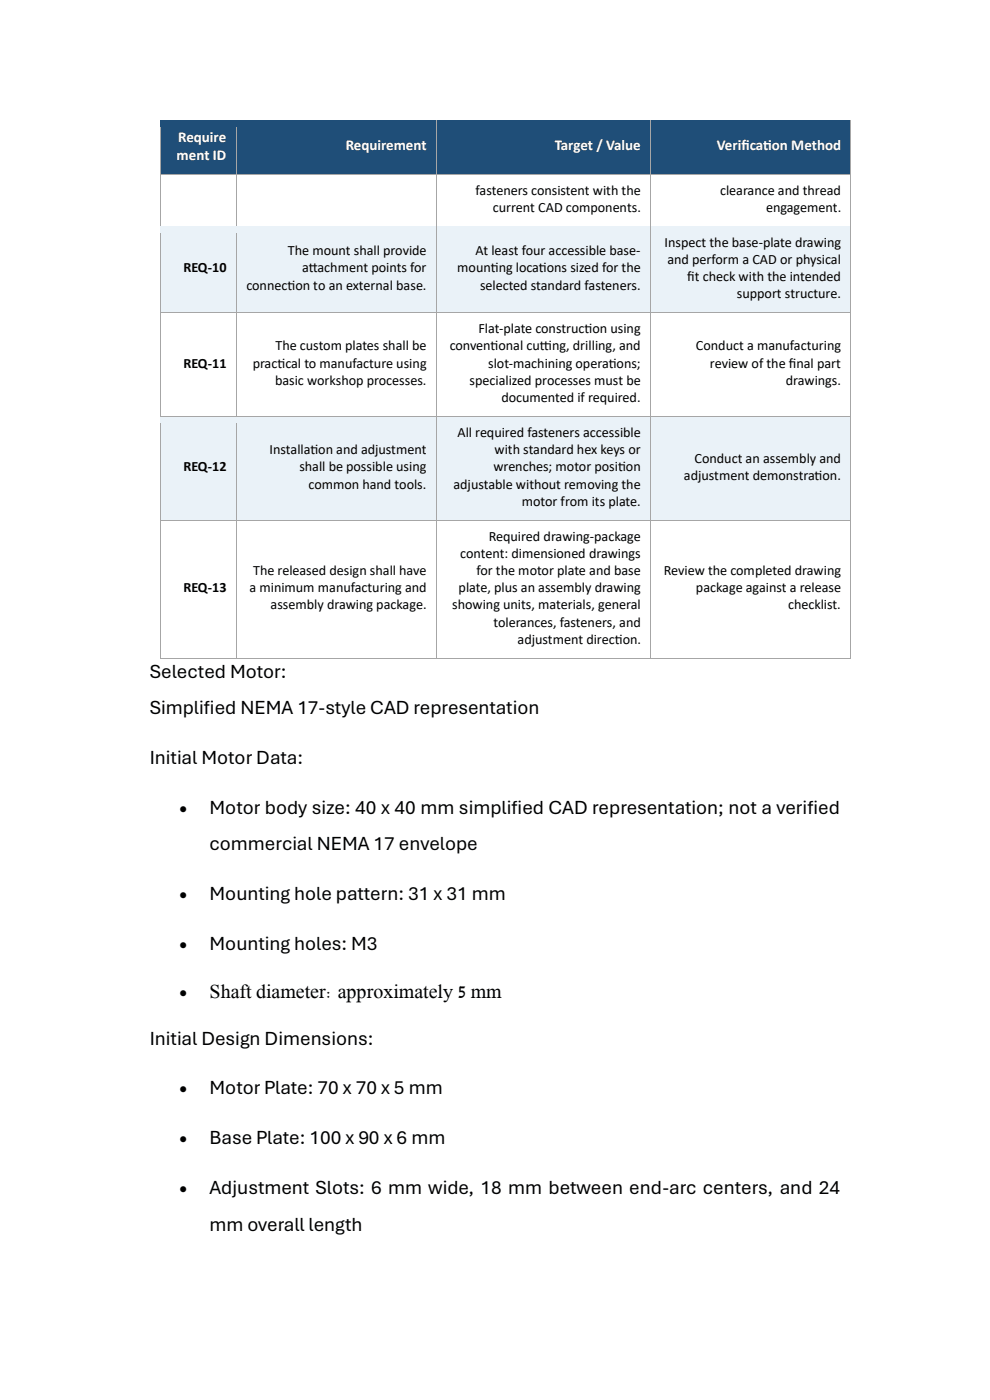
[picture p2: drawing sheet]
<svg xmlns="http://www.w3.org/2000/svg" width="210mm" height="297mm" viewBox="0 0 210 297" stroke-linecap="round" stroke-linejoin="round" font-family="sans-serif">
<defs><g id="words">
<g font-size="4.2">
<text x="31.8" y="143.7">Selected Motor:</text>
<text x="31.8" y="151.5">Simplif</text>
<text x="43.3" y="151.5">ied NEMA 17-style CAD representation</text>
<text x="31.8" y="162.1">Initial Motor Data:</text>
<text x="44.5" y="172.7">Motor body size: 40 x 40 mm simplif</text>
<text x="108.5" y="172.7">ied CAD representation; not a verif</text>
<text x="171.3" y="172.7">ied</text>
<text x="44.5" y="180.4">commercial NEMA 17 envelope</text>
<text x="44.5" y="191">Mounting hole pattern: 31 x 31 mm</text>
<text x="44.5" y="201.5">Mounting holes: M3</text>
<text x="44.5" y="211.7">Shaft diameter: approximately 5 mm</text>
<text x="31.8" y="221.7">Initial Design Dimensions:</text>
<text x="44.5" y="232.2">Motor Plate: 70 x 70 x 5 mm</text>
<text x="44.5" y="242.8">Base Plate: 100 x 90 x 6 mm</text>
<text x="44.5" y="253.4">Adjustment Slots: 6 mm wide, 18 mm between end-arc centers, and 24</text>
<text x="44.5" y="261.1">mm overall length</text>
</g>
<g font-size="3.5">
<text x="38.1" y="172.7">•</text>
<text x="38.1" y="191">•</text>
<text x="38.1" y="201.5">•</text>
<text x="38.1" y="211.7">•</text>
<text x="38.1" y="232.2">•</text>
<text x="38.1" y="242.8">•</text>
<text x="38.1" y="253.4">•</text>
</g>
<g font-size="3.2" fill="#fff">
<text x="37.5" y="33.9">ment ID</text>
<text x="37.8" y="30">Require</text>
<text x="73.3" y="31.9">Requirement</text>
<text x="117.7" y="31.9">Target / Value</text>
<text x="152" y="31.9">Verif</text>
<text x="157.3" y="31.9">icat</text>
<text x="161.9" y="31.9">ion Method</text>
</g>
<g font-size="3">
<text x="100.9" y="41.3">fasteners consistent with the</text>
<text x="152.8" y="41.3">clearance and thread</text>
<text x="104.5" y="45">current CAD components.</text>
<text x="162.5" y="45">engagement.</text>
<text x="141" y="52.3">Inspect the base-plate drawing</text>
<text x="38.9" y="57.8">REQ-10</text>
<text x="61.1" y="54.2">The mount shall provide</text>
<text x="64.1" y="57.8">at</text>
<text x="65.5" y="57.8">tachment points for</text>
<text x="97" y="57.8">mount</text>
<text x="100.9" y="54.2">At least four accessible base-</text>
<text x="104.1" y="57.8">ing locat</text>
<text x="114.3" y="57.8">ions sized for the</text>
<text x="141.6" y="56">and perform a CAD or physical</text>
<text x="145.8" y="59.6">f</text>
<text x="145.8" y="59.6">it check with the intended</text>
<text x="52.3" y="61.5">connect</text>
<text x="61" y="61.5">ion to an external base.</text>
<text x="101.8" y="61.5">selected standard fasteners.</text>
<text x="156.3" y="63.3">support structure.</text>
<text x="101.5" y="70.7">Flat-plate construct</text>
<text x="124" y="70.7">ion using</text>
<text x="38.9" y="78">REQ-11</text>
<text x="53.6" y="78">pract</text>
<text x="58.4" y="74.3">The custom plates shall be</text>
<text x="58.9" y="78">ical to manufacture using</text>
<text x="95.4" y="74.3">convent</text>
<text x="103.6" y="78">slot-machining operat</text>
<text x="104.1" y="74.3">ional cut</text>
<text x="114.5" y="74.3">t</text>
<text x="114.5" y="74.3">ing, drilling, and</text>
<text x="129.1" y="78">ions;</text>
<text x="147.6" y="74.3">Conduct a manufacturing</text>
<text x="150.6" y="78">review of the f</text>
<text x="167.4" y="78">inal part</text>
<text x="58.3" y="81.6">basic workshop processes.</text>
<text x="99.6" y="81.6">specialized processes must be</text>
<text x="166.7" y="81.6">drawings.</text>
<text x="106.4" y="85.3">documented if required.</text>
<text x="97" y="92.7">All required fasteners accessible</text>
<text x="38.9" y="100">REQ-12</text>
<text x="57.2" y="96.3">Installat</text>
<text x="63.5" y="100">shall be possible using</text>
<text x="65.8" y="96.3">ion and adjustment</text>
<text x="104.7" y="100">wrenches; motor posit</text>
<text x="104.9" y="96.3">with standard hex keys or</text>
<text x="131.1" y="100">ion</text>
<text x="145.1" y="101.8">adjustment demonstrat</text>
<text x="147.3" y="98.1">Conduct an assembly and</text>
<text x="172.8" y="101.8">ion.</text>
<text x="65.5" y="103.6">common hand tools.</text>
<text x="96.2" y="103.6">adjustable without removing the</text>
<text x="110.7" y="107.3">motor from its plate.</text>
<text x="97.6" y="118.3">content: dimensioned drawings</text>
<text x="103.7" y="114.7">Required drawing-package</text>
<text x="38.9" y="125.7">REQ-13</text>
<text x="52.9" y="125.7">a minimum manufacturing and</text>
<text x="53.7" y="122">The released design shall have</text>
<text x="97.3" y="125.7">plate, plus an assembly drawing</text>
<text x="101.1" y="122">for the motor plate and base</text>
<text x="140.8" y="122">Review the completed drawing</text>
<text x="147.6" y="125.7">package against a release</text>
<text x="57.4" y="129.3">assembly drawing package.</text>
<text x="95.9" y="129.3">showing units, materials, general</text>
<text x="167.2" y="129.3">checklist.</text>
<text x="104.7" y="133">tolerances, fasteners, and</text>
<text x="109.8" y="136.6">adjustment direct</text>
<text x="130.4" y="136.6">ion.</text>
</g>
</g></defs>
<g fill="#1f4e78">
<path d="M34 25.6h16v11.2h-16z" fill-rule="evenodd"/>
<path d="M36.1 27h11.9v3.9h-11.9z" fill-rule="evenodd"/>
<path d="M36.1 30.9h11.9v4.5h-11.9z" fill-rule="evenodd"/>
<path d="M50.2 25.6h42.3v11.2h-42.3z" fill-rule="evenodd"/>
<path d="M52.2 28.9h38.3v4.6h-38.3z" fill-rule="evenodd"/>
<path d="M92.7 25.6h45.2v11.2h-45.2z" fill-rule="evenodd"/>
<path d="M94.7 28.9h41.2v4.6h-41.2z" fill-rule="evenodd"/>
<path d="M138.1 25.6h42.3v11.2h-42.3z" fill-rule="evenodd"/>
<path d="M140.1 28.9h38.3v4.6h-38.3z" fill-rule="evenodd"/>
</g>
<g fill="#a6a6a6">
<path d="M33.9 25.4h.1v1.6h-.1z" fill-rule="evenodd"/>
<path d="M33.9 25.4h.1v.2h-.1z" fill-rule="evenodd"/>
</g>
<path d="M34 25.5h16" fill="none" stroke="#a6a6a6" stroke-width=".21"/>
<path d="M34 25.6h16v1.4h-16z" fill-rule="evenodd" fill="#1f4e78"/>
<g fill="#a6a6a6">
<path d="M50 25.6h.2v1.4h-.2z" fill-rule="evenodd"/>
<path d="M50 25.4h.2v.2h-.2z" fill-rule="evenodd"/>
</g>
<path d="M50.2 25.5h42.3" fill="none" stroke="#a6a6a6" stroke-width=".21"/>
<path d="M50.2 25.6h42.3v1.4h-42.3z" fill-rule="evenodd" fill="#1f4e78"/>
<g fill="#a6a6a6">
<path d="M92.5 25.6h.2v1.4h-.2z" fill-rule="evenodd"/>
<path d="M92.5 25.4h.2v.2h-.2z" fill-rule="evenodd"/>
</g>
<path d="M92.7 25.5h45.2" fill="none" stroke="#a6a6a6" stroke-width=".21"/>
<path d="M92.7 25.6h45.2v1.4h-45.2z" fill-rule="evenodd" fill="#1f4e78"/>
<g fill="#a6a6a6">
<path d="M137.9 25.6h.2v1.4h-.2z" fill-rule="evenodd"/>
<path d="M137.9 25.4h.2v.2h-.2z" fill-rule="evenodd"/>
</g>
<path d="M138.1 25.5h42.3" fill="none" stroke="#a6a6a6" stroke-width=".21"/>
<path d="M138.1 25.6h42.3v1.4h-42.3z" fill-rule="evenodd" fill="#1f4e78"/>
<g fill="#a6a6a6">
<path d="M180.4 25.4h.2v1.6h-.2z" fill-rule="evenodd"/>
<path d="M180.4 25.4h.2v.2h-.2z" fill-rule="evenodd"/>
</g>
<path d="M34 35.4h16.1v1.4h-16.1z" fill-rule="evenodd" fill="#1f4e78"/>
<path d="M34 27v9.9" fill="none" stroke="#a6a6a6" stroke-width=".21"/>
<path d="M50.1 35.4h42.5v1.4h-42.5z" fill-rule="evenodd" fill="#1f4e78"/>
<path d="M50.1 27v9.9" fill="none" stroke="#a6a6a6" stroke-width=".21"/>
<path d="M92.6 35.4h45.4v1.4h-45.4z" fill-rule="evenodd" fill="#1f4e78"/>
<path d="M92.6 27v9.9" fill="none" stroke="#a6a6a6" stroke-width=".21"/>
<path d="M138 35.4h42.5v1.4h-42.5z" fill-rule="evenodd" fill="#1f4e78"/>
<path d="M138 27v9.9M180.5 27v9.9" fill="none" stroke="#a6a6a6" stroke-width=".21"/>
<path d="M33.9 36.9h.1v1.6h-.1z" fill-rule="evenodd" fill="#a6a6a6"/>
<path d="M34 37h16" fill="none" stroke="#a6a6a6" stroke-width=".21"/>
<path d="M50 36.9h.2v1.6h-.2z" fill-rule="evenodd" fill="#a6a6a6"/>
<path d="M50.2 37h42.3" fill="none" stroke="#a6a6a6" stroke-width=".21"/>
<path d="M92.5 36.9h.2v1.6h-.2z" fill-rule="evenodd" fill="#a6a6a6"/>
<path d="M92.7 37h45.2" fill="none" stroke="#a6a6a6" stroke-width=".21"/>
<path d="M137.9 36.9h.2v1.6h-.2z" fill-rule="evenodd" fill="#a6a6a6"/>
<path d="M138.1 37h42.3" fill="none" stroke="#a6a6a6" stroke-width=".21"/>
<path d="M180.4 36.9h.2v1.6h-.2z" fill-rule="evenodd" fill="#a6a6a6"/>
<path d="M34 38.5v9.4M50.1 38.5v9.4M92.6 38.5v9.4M138 38.5v9.4M180.5 38.5v9.4" fill="none" stroke="#a6a6a6" stroke-width=".21"/>
<g fill="#eaf2f8">
<path d="M34 48.1h16v18.1h-16z" fill-rule="evenodd"/>
<path d="M36.1 55h11.9v4.3h-11.9z" fill-rule="evenodd"/>
<path d="M50.2 48.1h42.3v18.1h-42.3z" fill-rule="evenodd"/>
<path d="M52.2 51.3h38.3v3.7h-38.3z" fill-rule="evenodd"/>
<path d="M52.2 55h38.3v3.6h-38.3z" fill-rule="evenodd"/>
<path d="M52.2 58.6h38.3v4.4h-38.3z" fill-rule="evenodd"/>
<path d="M92.7 48.1h45.2v18.1h-45.2z" fill-rule="evenodd"/>
<path d="M94.7 51.3h41.2v3.7h-41.2z" fill-rule="evenodd"/>
<path d="M94.7 55h41.2v3.6h-41.2z" fill-rule="evenodd"/>
<path d="M94.7 58.6h41.2v4.4h-41.2z" fill-rule="evenodd"/>
<path d="M138.1 48.1h42.3v18.1h-42.3z" fill-rule="evenodd"/>
<path d="M140.1 49.5h38.3v3.6h-38.3z" fill-rule="evenodd"/>
<path d="M140.1 53.1h38.3v3.7h-38.3z" fill-rule="evenodd"/>
<path d="M140.1 56.8h38.3v3.7h-38.3z" fill-rule="evenodd"/>
<path d="M140.1 60.5h38.3v4.3h-38.3z" fill-rule="evenodd"/>
</g>
<path d="M33.9 47.9h.1v1.6h-.1z" fill-rule="evenodd" fill="#a6a6a6"/>
<path d="M34 48h16" fill="none" stroke="#a6a6a6" stroke-width=".21"/>
<path d="M34 48.1h16v1.4h-16z" fill-rule="evenodd" fill="#eaf2f8"/>
<path d="M50 47.9h.2v1.6h-.2z" fill-rule="evenodd" fill="#a6a6a6"/>
<path d="M50.2 48h42.3" fill="none" stroke="#a6a6a6" stroke-width=".21"/>
<path d="M50.2 48.1h42.3v1.4h-42.3z" fill-rule="evenodd" fill="#eaf2f8"/>
<path d="M92.5 47.9h.2v1.6h-.2z" fill-rule="evenodd" fill="#a6a6a6"/>
<path d="M92.7 48h45.2" fill="none" stroke="#a6a6a6" stroke-width=".21"/>
<path d="M92.7 48.1h45.2v1.4h-45.2z" fill-rule="evenodd" fill="#eaf2f8"/>
<path d="M137.9 47.9h.2v1.6h-.2z" fill-rule="evenodd" fill="#a6a6a6"/>
<path d="M138.1 48h42.3" fill="none" stroke="#a6a6a6" stroke-width=".21"/>
<path d="M138.1 48.1h42.3v1.4h-42.3z" fill-rule="evenodd" fill="#eaf2f8"/>
<path d="M180.4 47.9h.2v1.6h-.2z" fill-rule="evenodd" fill="#a6a6a6"/>
<path d="M34 64.8h16.1v1.4h-16.1z" fill-rule="evenodd" fill="#eaf2f8"/>
<path d="M34 49.5v16.7" fill="none" stroke="#a6a6a6" stroke-width=".21"/>
<path d="M50.1 64.8h42.5v1.4h-42.5z" fill-rule="evenodd" fill="#eaf2f8"/>
<path d="M50.1 49.5v16.7" fill="none" stroke="#a6a6a6" stroke-width=".21"/>
<path d="M92.6 64.8h45.4v1.4h-45.4z" fill-rule="evenodd" fill="#eaf2f8"/>
<path d="M92.6 49.5v16.7" fill="none" stroke="#a6a6a6" stroke-width=".21"/>
<path d="M138 64.8h42.5v1.4h-42.5z" fill-rule="evenodd" fill="#eaf2f8"/>
<path d="M138 49.5v16.7M180.5 49.5v16.7" fill="none" stroke="#a6a6a6" stroke-width=".21"/>
<path d="M33.9 66.2h.1v1.6h-.1z" fill-rule="evenodd" fill="#a6a6a6"/>
<path d="M34 66.3h16" fill="none" stroke="#a6a6a6" stroke-width=".21"/>
<path d="M50 66.2h.2v1.6h-.2z" fill-rule="evenodd" fill="#a6a6a6"/>
<path d="M50.2 66.3h42.3" fill="none" stroke="#a6a6a6" stroke-width=".21"/>
<path d="M92.5 66.2h.2v1.6h-.2z" fill-rule="evenodd" fill="#a6a6a6"/>
<path d="M92.7 66.3h45.2" fill="none" stroke="#a6a6a6" stroke-width=".21"/>
<path d="M137.9 66.2h.2v1.6h-.2z" fill-rule="evenodd" fill="#a6a6a6"/>
<path d="M138.1 66.3h42.3" fill="none" stroke="#a6a6a6" stroke-width=".21"/>
<path d="M180.4 66.2h.2v1.6h-.2z" fill-rule="evenodd" fill="#a6a6a6"/>
<path d="M34 67.8v20.4M50.1 67.8v20.4M92.6 67.8v20.4M138 67.8v20.4M180.5 67.8v20.4" fill="none" stroke="#a6a6a6" stroke-width=".21"/>
<g fill="#eaf2f8">
<path d="M34 88.4h16v21.9h-16z" fill-rule="evenodd"/>
<path d="M36.1 97.2h11.9v4.3h-11.9z" fill-rule="evenodd"/>
<path d="M50.2 88.4h42.3v21.9h-42.3z" fill-rule="evenodd"/>
<path d="M52.2 93.5h38.3v3.7h-38.3z" fill-rule="evenodd"/>
<path d="M52.2 97.2h38.3v3.6h-38.3z" fill-rule="evenodd"/>
<path d="M52.2 100.8h38.3v4.4h-38.3z" fill-rule="evenodd"/>
<path d="M92.7 88.4h45.2v21.9h-45.2z" fill-rule="evenodd"/>
<path d="M94.7 89.8h41.2v3.7h-41.2z" fill-rule="evenodd"/>
<path d="M94.7 93.5h41.2v3.7h-41.2z" fill-rule="evenodd"/>
<path d="M94.7 97.2h41.2v3.6h-41.2z" fill-rule="evenodd"/>
<path d="M94.7 100.8h41.2v3.7h-41.2z" fill-rule="evenodd"/>
<path d="M94.7 104.5h41.2v4.4h-41.2z" fill-rule="evenodd"/>
<path d="M138.1 88.4h42.3v21.9h-42.3z" fill-rule="evenodd"/>
<path d="M140.1 95.3h38.3v3.7h-38.3z" fill-rule="evenodd"/>
<path d="M140.1 99h38.3v4.4h-38.3z" fill-rule="evenodd"/>
</g>
<path d="M33.9 88.2h.1v1.6h-.1z" fill-rule="evenodd" fill="#a6a6a6"/>
<path d="M34 88.3h16" fill="none" stroke="#a6a6a6" stroke-width=".21"/>
<path d="M34 88.4h16v1.4h-16z" fill-rule="evenodd" fill="#eaf2f8"/>
<path d="M50 88.2h.2v1.6h-.2z" fill-rule="evenodd" fill="#a6a6a6"/>
<path d="M50.2 88.3h42.3" fill="none" stroke="#a6a6a6" stroke-width=".21"/>
<path d="M50.2 88.4h42.3v1.4h-42.3z" fill-rule="evenodd" fill="#eaf2f8"/>
<path d="M92.5 88.2h.2v1.6h-.2z" fill-rule="evenodd" fill="#a6a6a6"/>
<path d="M92.7 88.3h45.2" fill="none" stroke="#a6a6a6" stroke-width=".21"/>
<path d="M92.7 88.4h45.2v1.4h-45.2z" fill-rule="evenodd" fill="#eaf2f8"/>
<path d="M137.9 88.2h.2v1.6h-.2z" fill-rule="evenodd" fill="#a6a6a6"/>
<path d="M138.1 88.3h42.3" fill="none" stroke="#a6a6a6" stroke-width=".21"/>
<path d="M138.1 88.4h42.3v1.4h-42.3z" fill-rule="evenodd" fill="#eaf2f8"/>
<path d="M180.4 88.2h.2v1.6h-.2z" fill-rule="evenodd" fill="#a6a6a6"/>
<path d="M34 108.8h16.1v1.4h-16.1z" fill-rule="evenodd" fill="#eaf2f8"/>
<path d="M34 89.8v20.5" fill="none" stroke="#a6a6a6" stroke-width=".21"/>
<path d="M50.1 108.8h42.5v1.4h-42.5z" fill-rule="evenodd" fill="#eaf2f8"/>
<path d="M50.1 89.8v20.5" fill="none" stroke="#a6a6a6" stroke-width=".21"/>
<path d="M92.6 108.8h45.4v1.4h-45.4z" fill-rule="evenodd" fill="#eaf2f8"/>
<path d="M92.6 89.8v20.5" fill="none" stroke="#a6a6a6" stroke-width=".21"/>
<path d="M138 108.8h42.5v1.4h-42.5z" fill-rule="evenodd" fill="#eaf2f8"/>
<path d="M138 89.8v20.5M180.5 89.8v20.5" fill="none" stroke="#a6a6a6" stroke-width=".21"/>
<path d="M33.9 110.3h.1v1.6h-.1z" fill-rule="evenodd" fill="#a6a6a6"/>
<path d="M34 110.3h16" fill="none" stroke="#a6a6a6" stroke-width=".21"/>
<path d="M50 110.3h.2v1.6h-.2z" fill-rule="evenodd" fill="#a6a6a6"/>
<path d="M50.2 110.3h42.3" fill="none" stroke="#a6a6a6" stroke-width=".21"/>
<path d="M92.5 110.3h.2v1.6h-.2z" fill-rule="evenodd" fill="#a6a6a6"/>
<path d="M92.7 110.3h45.2" fill="none" stroke="#a6a6a6" stroke-width=".21"/>
<path d="M137.9 110.3h.2v1.6h-.2z" fill-rule="evenodd" fill="#a6a6a6"/>
<path d="M138.1 110.3h42.3" fill="none" stroke="#a6a6a6" stroke-width=".21"/>
<path d="M180.4 110.3h.2v1.6h-.2z" fill-rule="evenodd" fill="#a6a6a6"/>
<path d="M34 111.9v27.7" fill="none" stroke="#a6a6a6" stroke-width=".21"/>
<g fill="#a6a6a6">
<path d="M33.9 139.6h.1v.2h-.1z" fill-rule="evenodd"/>
<path d="M33.9 139.6h.1v.2h-.1z" fill-rule="evenodd"/>
</g>
<path d="M50.1 111.9v27.7M34 139.7h16" fill="none" stroke="#a6a6a6" stroke-width=".21"/>
<path d="M50 139.6h.2v.2h-.2z" fill-rule="evenodd" fill="#a6a6a6"/>
<path d="M92.6 111.9v27.7M50.2 139.7h42.3" fill="none" stroke="#a6a6a6" stroke-width=".21"/>
<path d="M92.5 139.6h.2v.2h-.2z" fill-rule="evenodd" fill="#a6a6a6"/>
<path d="M138 111.9v27.7M92.7 139.7h45.2" fill="none" stroke="#a6a6a6" stroke-width=".21"/>
<path d="M137.9 139.6h.2v.2h-.2z" fill-rule="evenodd" fill="#a6a6a6"/>
<path d="M180.5 111.9v27.7M138.1 139.7h42.3" fill="none" stroke="#a6a6a6" stroke-width=".21"/>
<g fill="#a6a6a6">
<path d="M180.4 139.6h.2v.2h-.2z" fill-rule="evenodd"/>
<path d="M180.4 139.6h.2v.2h-.2z" fill-rule="evenodd"/>
</g>
<use href="#words"/>
</svg>
